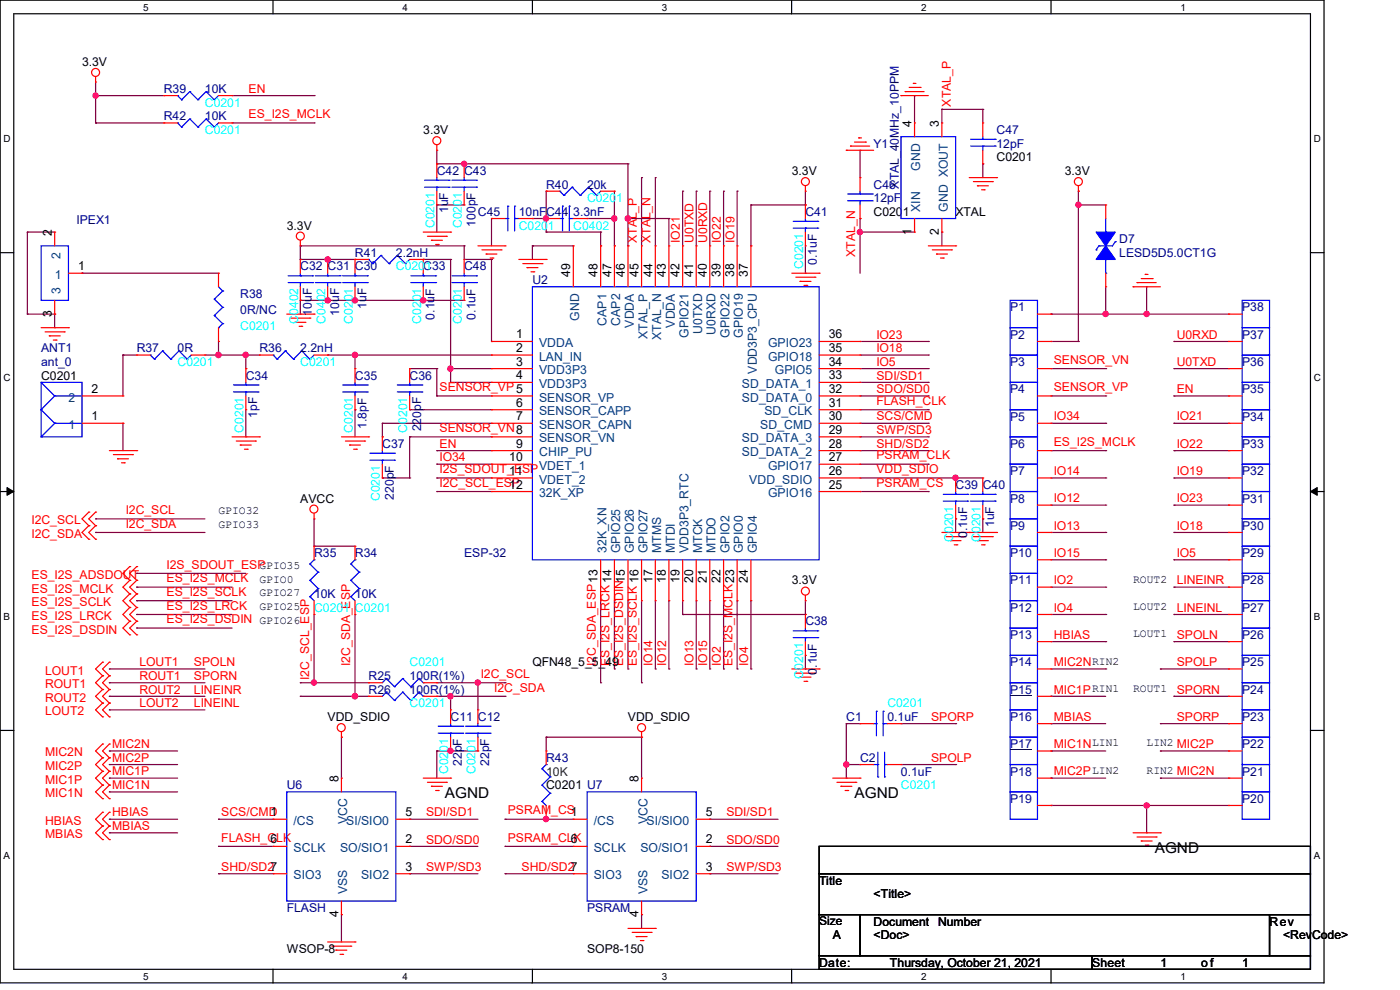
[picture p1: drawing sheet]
<svg xmlns="http://www.w3.org/2000/svg" width="297mm" height="210mm" viewBox="0 0 297 210" stroke-linecap="round" stroke-linejoin="round" font-family="sans-serif">
<defs><g id="words">
<g font-size="3.2">
<text x="94.4" y="169.4">AGND</text>
<text x="181.3" y="169.4">AGND</text>
<text x="245" y="180.9">AGND</text>
</g>
<g font-size="2.6">
<text x="17.4" y="13.9">3.3V</text>
<text x="89.8" y="28.4">3.3V</text>
<text x="193.4" y="27" transform="rotate(-90 193.4 27)">4</text>
<text x="199.2" y="27" transform="rotate(-90 199.2 27)">3</text>
<text x="211.4" y="34.2">C0201</text>
<text x="168" y="37.1">3.3V</text>
<text x="225.9" y="37.1">3.3V</text>
<text x="185.3" y="45.8">C0201</text>
<text x="202.7" y="45.8">XTAL</text>
<text x="11" y="50.1" transform="rotate(-90 11 50.1)">2</text>
<text x="60.8" y="48.7">3.3V</text>
<text x="193.4" y="49.8" transform="rotate(-90 193.4 49.8)">1</text>
<text x="199.2" y="49.8" transform="rotate(-90 199.2 49.8)">2</text>
<text x="16.6" y="57.3">1</text>
<text x="121" y="58.8" transform="rotate(-90 121 58.8)">49</text>
<text x="126.8" y="58.8" transform="rotate(-90 126.8 58.8)">48</text>
<text x="129.7" y="58.8" transform="rotate(-90 129.7 58.8)">47</text>
<text x="132.6" y="58.8" transform="rotate(-90 132.6 58.8)">46</text>
<text x="135.5" y="58.8" transform="rotate(-90 135.5 58.8)">45</text>
<text x="138.4" y="58.8" transform="rotate(-90 138.4 58.8)">44</text>
<text x="141.3" y="58.8" transform="rotate(-90 141.3 58.8)">43</text>
<text x="144.2" y="58.8" transform="rotate(-90 144.2 58.8)">42</text>
<text x="147.1" y="58.8" transform="rotate(-90 147.1 58.8)">41</text>
<text x="149.9" y="58.8" transform="rotate(-90 149.9 58.8)">40</text>
<text x="152.9" y="58.8" transform="rotate(-90 152.9 58.8)">39</text>
<text x="155.7" y="58.8" transform="rotate(-90 155.7 58.8)">38</text>
<text x="158.7" y="58.8" transform="rotate(-90 158.7 58.8)">37</text>
<text x="11" y="67.2" transform="rotate(-90 11 67.2)">3</text>
<text x="109.5" y="71.8">1</text>
<text x="175.8" y="71.8">36</text>
<text x="109.5" y="74.7">2</text>
<text x="109.5" y="77.6">3</text>
<text x="175.8" y="77.6">34</text>
<text x="175.8" y="74.7">35</text>
<text x="8.7" y="80.5">C0201</text>
<text x="19.4" y="83.4">2</text>
<text x="109.5" y="80.5">4</text>
<text x="175.8" y="83.4">32</text>
<text x="175.8" y="80.5">33</text>
<text x="19.4" y="89.2">1</text>
<text x="109.5" y="86.3">6</text>
<text x="109.5" y="89.2">7</text>
<text x="175.8" y="89.2">30</text>
<text x="175.8" y="86.3">31</text>
<text x="109.5" y="95">9</text>
<text x="175.8" y="95">28</text>
<text x="175.8" y="92">29</text>
<text x="108" y="97.8">10</text>
<text x="108" y="100.8">11</text>
<text x="175.8" y="100.8">26</text>
<text x="175.8" y="97.8">27</text>
<text x="63.7" y="106.6">AVCC</text>
<text x="108" y="103.6">12</text>
<text x="175.8" y="103.6">25</text>
<text x="138.4" y="123.7" transform="rotate(-90 138.4 123.7)">17</text>
<text x="141.3" y="123.7" transform="rotate(-90 141.3 123.7)">18</text>
<text x="144.2" y="123.7" transform="rotate(-90 144.2 123.7)">19</text>
<text x="147.1" y="123.7" transform="rotate(-90 147.1 123.7)">20</text>
<text x="149.9" y="123.7" transform="rotate(-90 149.9 123.7)">21</text>
<text x="152.9" y="123.7" transform="rotate(-90 152.9 123.7)">22</text>
<text x="158.7" y="123.7" transform="rotate(-90 158.7 123.7)">24</text>
<text x="168" y="124">3.3V</text>
<text x="112.9" y="141.4">QFN48_5_5_49</text>
<text x="69.5" y="152.9">VDD_SDIO</text>
<text x="133.2" y="152.9">VDD_SDIO</text>
<text x="71.8" y="165.9" transform="rotate(-90 71.8 165.9)">8</text>
<text x="115.9" y="167.4">C0201 U7</text>
<text x="135.5" y="165.9" transform="rotate(-90 135.5 165.9)">8</text>
<text x="57.4" y="173.1">1</text>
<text x="86" y="173.1">5</text>
<text x="149.7" y="173.1">5</text>
<text x="57.4" y="178.9">6</text>
<text x="86" y="178.9">2</text>
<text x="121.1" y="178.9">6</text>
<text x="149.7" y="178.9">2</text>
<text x="86" y="184.7">3</text>
<text x="149.7" y="184.7">3</text>
<text x="173.8" y="187.7">Title</text>
<text x="185.3" y="190.6">&lt;Title&gt;</text>
<text x="71.8" y="194.6" transform="rotate(-90 71.8 194.6)">4</text>
<text x="135.5" y="194.6" transform="rotate(-90 135.5 194.6)">4</text>
<text x="185.3" y="196.3">Document</text>
<text x="199" y="196.3">Number</text>
<text x="269.3" y="196.3">Rev</text>
<text x="60.8" y="202.1">WSOP-8</text>
<text x="124.5" y="202.1">SOP8-150</text>
<text x="176.7" y="199.3">A</text>
<text x="185.3" y="199.3">&lt;Doc&gt;</text>
<text x="272.2" y="199.3">&lt;RevCode&gt;</text>
<text x="173.8" y="205.1">Date:</text>
<text x="188.8" y="205.1">Thursday, October 21, 2021</text>
<text x="231.7" y="205.1">Sheet</text>
<text x="246.2" y="205.1">1</text>
<text x="254.8" y="205.1">of</text>
<text x="263.5" y="205.1">1</text>
</g>
<g font-size="2.6" fill="#000080">
<text x="34.8" y="19.7">R39</text>
<text x="43.5" y="19.7">10K</text>
<text x="34.8" y="25.5">R42</text>
<text x="43.5" y="25.5">10K</text>
<text x="211.4" y="28.4">C47</text>
<text x="185.3" y="31.3">Y1</text>
<text x="211.4" y="31.3">12pF</text>
<text x="92.7" y="37.1">C42 C43</text>
<text x="115.9" y="40">R40</text>
<text x="124.5" y="40">20k</text>
<text x="185.3" y="40">C46</text>
<text x="190.7" y="40" transform="rotate(-90 190.7 40)">XTAL_40MHz_10PPM</text>
<text x="16.3" y="47.5">IPEX1</text>
<text x="95.1" y="45.2" transform="rotate(-90 95.1 45.2)">1uF</text>
<text x="101.4" y="45.8">C45</text>
<text x="110.1" y="45.8">10nFC44</text>
<text x="121.6" y="45.8">3.3nF</text>
<text x="170.9" y="45.8">C41</text>
<text x="185.3" y="42.9">12pF</text>
<text x="100.9" y="48.1" transform="rotate(-90 100.9 48.1)">100pF</text>
<text x="237.4" y="51.6">D7</text>
<text x="63.7" y="57.4">C32 C31 C30</text>
<text x="75.3" y="54.5">R41</text>
<text x="84" y="54.5">2.2nH</text>
<text x="89.8" y="57.4">C33</text>
<text x="98.5" y="57.4">C48</text>
<text x="173.3" y="56.2" transform="rotate(-90 173.3 56.2)">0.1uF</text>
<text x="237.4" y="54.5">LESD5D5.0CT1G</text>
<text x="51" y="63.2">R38</text>
<text x="77.7" y="65.5" transform="rotate(-90 77.7 65.5)">1uF</text>
<text x="112.9" y="60.3">U2</text>
<text x="51" y="66.6">0R/NC</text>
<text x="66.1" y="66.9" transform="rotate(-90 66.1 66.9)">10uF</text>
<text x="71.9" y="66.9" transform="rotate(-90 71.9 66.9)">10uF</text>
<text x="92.2" y="67.8" transform="rotate(-90 92.2 67.8)">0.1uF</text>
<text x="100.9" y="67.8" transform="rotate(-90 100.9 67.8)">0.1uF</text>
<text x="214.3" y="71.8">P2</text>
<text x="214.3" y="66">P1</text>
<text x="263.5" y="71.8">P37</text>
<text x="263.5" y="66">P38</text>
<text x="8.7" y="74.8">ANT1</text>
<text x="8.7" y="77.6">ant_0</text>
<text x="29" y="74.8">R37</text>
<text x="37.7" y="74.8">0R</text>
<text x="55" y="74.8">R36</text>
<text x="63.7" y="74.8">2.2nH</text>
<text x="214.3" y="77.6">P3</text>
<text x="263.5" y="77.6">P36</text>
<text x="52.2" y="80.5">C34</text>
<text x="75.3" y="80.5">C35</text>
<text x="86.9" y="80.5">C36</text>
<text x="214.3" y="83.4">P4</text>
<text x="263.5" y="83.4">P35</text>
<text x="54.6" y="88.6" transform="rotate(-90 54.6 88.6)">1pF</text>
<text x="214.3" y="89.2">P5</text>
<text x="263.5" y="89.2">P34</text>
<text x="77.7" y="90.9" transform="rotate(-90 77.7 90.9)">1.8pF</text>
<text x="81.1" y="95">C37</text>
<text x="89.3" y="91.5" transform="rotate(-90 89.3 91.5)">220pF</text>
<text x="214.3" y="95">P6</text>
<text x="263.5" y="95">P33</text>
<text x="214.3" y="100.8">P7</text>
<text x="263.5" y="100.8">P32</text>
<text x="83.5" y="106" transform="rotate(-90 83.5 106)">220pF</text>
<text x="202.7" y="103.7">C39 C40</text>
<text x="214.3" y="106.6">P8</text>
<text x="263.5" y="106.6">P31</text>
<text x="210.9" y="111.8" transform="rotate(-90 210.9 111.8)">1uF</text>
<text x="214.3" y="112.4">P9</text>
<text x="263.5" y="112.4">P30</text>
<text x="66.6" y="118.2">R35</text>
<text x="75.3" y="118.2">R34</text>
<text x="98.5" y="118.2">ESP-32</text>
<text x="205.1" y="114.1" transform="rotate(-90 205.1 114.1)">0.1uF</text>
<text x="214.3" y="118.2">P10</text>
<text x="263.5" y="118.2">P29</text>
<text x="214.3" y="124">P11</text>
<text x="263.5" y="124">P28</text>
<text x="66.6" y="126.9">10K</text>
<text x="75.3" y="126.9">10K</text>
<text x="214.3" y="129.8">P12</text>
<text x="263.5" y="129.8">P27</text>
<text x="170.9" y="132.7">C38</text>
<text x="214.3" y="135.6">P13</text>
<text x="263.5" y="135.6">P26</text>
<text x="173.3" y="143.1" transform="rotate(-90 173.3 143.1)">0.1uF</text>
<text x="214.3" y="141.4">P14</text>
<text x="263.5" y="141.4">P25</text>
<text x="78.2" y="144.2">R25</text>
<text x="78.2" y="147.2">R26</text>
<text x="86.9" y="144.2">100R(1%)</text>
<text x="86.9" y="147.2">100R(1%)</text>
<text x="214.3" y="147.2">P15</text>
<text x="263.5" y="147.2">P24</text>
<text x="95.6" y="152.9">C11 C12</text>
<text x="179.5" y="152.9">C1</text>
<text x="188.3" y="152.9">0.1uF</text>
<text x="214.3" y="152.9">P16</text>
<text x="263.5" y="152.9">P23</text>
<text x="115.9" y="161.6">R43</text>
<text x="182.5" y="161.6">C2</text>
<text x="214.3" y="158.7">P17</text>
<text x="263.5" y="158.7">P22</text>
<text x="60.8" y="167.4">U6</text>
<text x="98" y="162.5" transform="rotate(-90 98 162.5)">22pF</text>
<text x="103.8" y="162.5" transform="rotate(-90 103.8 162.5)">22pF</text>
<text x="191.1" y="164.5">0.1uF</text>
<text x="214.3" y="164.5">P18</text>
<text x="263.5" y="164.5">P21</text>
<text x="214.3" y="170.3">P19</text>
<text x="263.5" y="170.3">P20</text>
<text x="60.8" y="193.5">FLASH</text>
<text x="124.5" y="193.5">PSRAM</text>
</g>
<g font-size="2.6" fill="#0ff">
<text x="43.5" y="22.6">C0201</text>
<text x="43.5" y="28.4">C0201</text>
<text x="124.5" y="42.9">C0201</text>
<text x="92.2" y="48.4" transform="rotate(-90 92.2 48.4)">C0201</text>
<text x="98" y="48.4" transform="rotate(-90 98 48.4)">C0201</text>
<text x="110.1" y="48.7">C0201</text>
<text x="121.6" y="48.7">C0402</text>
<text x="84" y="57.4">C0201</text>
<text x="170.4" y="57.1" transform="rotate(-90 170.4 57.1)">C0201</text>
<text x="51" y="70.1">C0201</text>
<text x="63.2" y="68.7" transform="rotate(-90 63.2 68.7)">C0402</text>
<text x="69" y="68.7" transform="rotate(-90 69 68.7)">C0402</text>
<text x="74.8" y="68.7" transform="rotate(-90 74.8 68.7)">C0201</text>
<text x="89.3" y="68.7" transform="rotate(-90 89.3 68.7)">C0201</text>
<text x="98" y="68.7" transform="rotate(-90 98 68.7)">C0201</text>
<text x="37.7" y="77.6">C0201</text>
<text x="63.7" y="77.6">C0201</text>
<text x="51.6" y="91.8" transform="rotate(-90 51.6 91.8)">C0201</text>
<text x="74.8" y="91.8" transform="rotate(-90 74.8 91.8)">C0201</text>
<text x="86.4" y="91.8" transform="rotate(-90 86.4 91.8)">C0201</text>
<text x="80.6" y="106.3" transform="rotate(-90 80.6 106.3)">C0201</text>
<text x="202.2" y="115" transform="rotate(-90 202.2 115)">C0201</text>
<text x="208" y="115" transform="rotate(-90 208 115)">C0201</text>
<text x="66.6" y="129.8">C0201 C0201</text>
<text x="86.9" y="141.4">C0201</text>
<text x="170.4" y="143.9" transform="rotate(-90 170.4 143.9)">C0201</text>
<text x="86.9" y="150">C0201</text>
<text x="188.3" y="150">C0201</text>
<text x="95.1" y="164.2" transform="rotate(-90 95.1 164.2)">C0201</text>
<text x="100.9" y="164.2" transform="rotate(-90 100.9 164.2)">C0201</text>
<text x="191.1" y="167.4">C0201</text>
</g>
<g font-size="2.6" fill="#f00">
<text x="52.7" y="19.7">EN</text>
<text x="201.7" y="22.6" transform="rotate(-90 201.7 22.6)">XTAL_P</text>
<text x="52.7" y="25.1">ES_I2S_MCLK</text>
<text x="135.1" y="51.6" transform="rotate(-90 135.1 51.6)">XTAL_P</text>
<text x="138" y="51.6" transform="rotate(-90 138 51.6)">XTAL_N</text>
<text x="144.2" y="51.6" transform="rotate(-90 144.2 51.6)">IO21</text>
<text x="147.1" y="51.6" transform="rotate(-90 147.1 51.6)">U0TXD</text>
<text x="150" y="51.6" transform="rotate(-90 150 51.6)">U0RXD</text>
<text x="152.9" y="51.6" transform="rotate(-90 152.9 51.6)">IO22</text>
<text x="155.8" y="51.6" transform="rotate(-90 155.8 51.6)">IO19</text>
<text x="181.4" y="54.4" transform="rotate(-90 181.4 54.4)">XTAL_N</text>
<text x="185.9" y="71.8">IO23</text>
<text x="249.6" y="71.8">U0RXD</text>
<text x="185.9" y="74.7">IO18</text>
<text x="185.9" y="77.6">IO5</text>
<text x="223.6" y="77.2">SENSOR_VN</text>
<text x="249.6" y="77.6">U0TXD</text>
<text x="93.3" y="83">SENSOR_VP5</text>
<text x="185.9" y="80.5">SDI/SD1</text>
<text x="185.9" y="83.4">SDO/SD0</text>
<text x="223.6" y="83">SENSOR_VP</text>
<text x="249.6" y="83.4">EN</text>
<text x="185.9" y="85.9">FLASH_CLK</text>
<text x="185.9" y="89.2">SCS/CMD</text>
<text x="223.6" y="89.2">IO34</text>
<text x="249.6" y="89.2">IO21</text>
<text x="93.3" y="91.7">SENSOR_VN8</text>
<text x="93.3" y="95">EN</text>
<text x="185.9" y="92.1">SWP/SD3</text>
<text x="185.9" y="95">SHD/SD2</text>
<text x="223.6" y="94.6">ES_I2S_MCLK</text>
<text x="249.6" y="95">IO22</text>
<text x="93.3" y="97.9">IO34</text>
<text x="93.3" y="100.4">I2S_SDOUT_ESP</text>
<text x="185.9" y="97.5">PSRAM_CLK</text>
<text x="185.9" y="100.4">VDD_SDIO</text>
<text x="223.6" y="100.8">IO14</text>
<text x="249.6" y="100.8">IO19</text>
<text x="93.3" y="103.3">I2C_SCL_ESP</text>
<text x="185.9" y="103.3">PSRAM_CS</text>
<text x="223.6" y="106.6">IO12</text>
<text x="249.6" y="106.6">IO23</text>
<text x="6.7" y="111.2">I2C_SCL</text>
<text x="26.7" y="109.1">I2C_SCL</text>
<text x="26.7" y="111.9">I2C_SDA</text>
<text x="223.6" y="112.4">IO13</text>
<text x="249.6" y="112.4">IO18</text>
<text x="6.7" y="114.1">I2C_SDA</text>
<text x="223.6" y="118.2">IO15</text>
<text x="249.6" y="118.2">IO5</text>
<text x="6.7" y="125.7">ES_I2S_MCLK</text>
<text x="6.7" y="122.8">ES_I2S_ADSDOUT</text>
<text x="35.3" y="123.5">ES_I2S_MCLK</text>
<text x="35.3" y="120.6">I2S_SDOUT_ESP</text>
<text x="223.6" y="124">IO2</text>
<text x="249.6" y="124">LINEINR</text>
<text x="6.7" y="128.6">ES_I2S_SCLK</text>
<text x="6.7" y="131.5">ES_I2S_LRCK</text>
<text x="35.3" y="126.4">ES_I2S_SCLK</text>
<text x="35.3" y="129.3">ES_I2S_LRCK</text>
<text x="223.6" y="129.8">IO4</text>
<text x="249.6" y="129.8">LINEINL</text>
<text x="6.7" y="134.4">ES_I2S_DSDIN</text>
<text x="35.3" y="132.2">ES_I2S_DSDIN GPIO26</text>
<text x="223.6" y="135.5">HBIAS</text>
<text x="249.6" y="135.5">SPOLN</text>
<text x="9.6" y="143.1">LOUT1</text>
<text x="29.6" y="141.3">LOUT1</text>
<text x="41.1" y="141.3">SPOLN</text>
<text x="74.3" y="141.3" transform="rotate(-90 74.3 141.3)">I2C_SDA_ESP</text>
<text x="102" y="143.8">I2C_SCL</text>
<text x="126.4" y="141.3" transform="rotate(-90 126.4 141.3)">I2C_SDA_ESP13</text>
<text x="129.3" y="141.3" transform="rotate(-90 129.3 141.3)">ES_I2S_LRCK 14</text>
<text x="132.2" y="141.3" transform="rotate(-90 132.2 141.3)">ES_I2S_DSDIN15</text>
<text x="135.1" y="141.3" transform="rotate(-90 135.1 141.3)">ES_I2S_SCLK 16</text>
<text x="138.4" y="141.3" transform="rotate(-90 138.4 141.3)">IO14</text>
<text x="141.3" y="141.3" transform="rotate(-90 141.3 141.3)">IO12</text>
<text x="147.1" y="141.3" transform="rotate(-90 147.1 141.3)">IO13</text>
<text x="150" y="141.3" transform="rotate(-90 150 141.3)">IO15</text>
<text x="152.9" y="141.3" transform="rotate(-90 152.9 141.3)">IO2</text>
<text x="155.4" y="141.3" transform="rotate(-90 155.4 141.3)">ES_I2S_MCLK23</text>
<text x="158.7" y="141.3" transform="rotate(-90 158.7 141.3)">IO4</text>
<text x="223.6" y="141.3">MIC2NRIN2</text>
<text x="249.6" y="141.3">SPOLP</text>
<text x="9.6" y="146">ROUT1</text>
<text x="9.6" y="148.9">ROUT2</text>
<text x="29.6" y="147.1">ROUT2</text>
<text x="29.6" y="150">LOUT2</text>
<text x="29.6" y="144.2">ROUT1</text>
<text x="41.1" y="147.1">LINEINR</text>
<text x="41.1" y="150">LINEINL</text>
<text x="41.1" y="144.2">SPORN</text>
<text x="65.6" y="144.2" transform="rotate(-90 65.6 144.2)">I2C_SCL_ESP</text>
<text x="104.9" y="146.7">I2C_SDA</text>
<text x="223.6" y="147.1">MIC1PRIN1</text>
<text x="249.6" y="147.1">SPORN</text>
<text x="9.6" y="151.8">LOUT2</text>
<text x="197.5" y="152.9">SPORP</text>
<text x="223.6" y="152.9">MBIAS</text>
<text x="249.6" y="152.9">SPORP</text>
<text x="9.6" y="160.4">MIC2N</text>
<text x="23.8" y="161.6">MIC2P</text>
<text x="23.8" y="158.7">MIC2N</text>
<text x="197.5" y="161.6">SPOLP</text>
<text x="223.6" y="158.7">MIC1NLIN1</text>
<text x="9.6" y="163.4">MIC2P</text>
<text x="9.6" y="166.2">MIC1P</text>
<text x="23.8" y="164.5">MIC1P</text>
<text x="23.8" y="167.4">MIC1N</text>
<text x="223.6" y="164.5">MIC2PLIN2</text>
<text x="9.6" y="169.1">MIC1N</text>
<text x="23.8" y="173.2">HBIAS</text>
<text x="46.9" y="173.2">SCS/CMD</text>
<text x="90.4" y="173.2">SDI/SD1</text>
<text x="107.7" y="172.8">PSRAM_CS1</text>
<text x="154.1" y="173.2">SDI/SD1</text>
<text x="9.6" y="177.8">MBIAS</text>
<text x="9.6" y="174.9">HBIAS</text>
<text x="23.8" y="176.1">MBIAS</text>
<text x="46.9" y="178.5">FLASH_CLK</text>
<text x="90.4" y="178.9">SDO/SD0</text>
<text x="107.7" y="178.5">PSRAM_CLK</text>
<text x="154.1" y="178.9">SDO/SD0</text>
<text x="46.9" y="184.7">SHD/SD27</text>
<text x="90.4" y="184.7">SWP/SD3</text>
<text x="110.7" y="184.7">SHD/SD27</text>
<text x="154.1" y="184.7">SWP/SD3</text>
</g>
<g font-size="2.6" fill="#004080">
<text x="195.2" y="36.2" transform="rotate(-90 195.2 36.2)">GND</text>
<text x="195.2" y="44.9" transform="rotate(-90 195.2 44.9)">XIN</text>
<text x="201" y="44.9" transform="rotate(-90 201 44.9)">GND XOUT</text>
<text x="11.6" y="59.1">1</text>
<text x="12.8" y="55" transform="rotate(-90 12.8 55)">2</text>
<text x="12.8" y="62.3" transform="rotate(-90 12.8 62.3)">3</text>
<text x="122.9" y="68" transform="rotate(-90 122.9 68)">GND</text>
<text x="128.7" y="69" transform="rotate(-90 128.7 69)">CAP1</text>
<text x="131.6" y="69" transform="rotate(-90 131.6 69)">CAP2</text>
<text x="134.5" y="69.5" transform="rotate(-90 134.5 69.5)">VDDA</text>
<text x="137.3" y="71.9" transform="rotate(-90 137.3 71.9)">XTAL_P</text>
<text x="143.1" y="69.5" transform="rotate(-90 143.1 69.5)">VDDA</text>
<text x="146" y="71.7" transform="rotate(-90 146 71.7)">GPIO21</text>
<text x="148.9" y="70.7" transform="rotate(-90 148.9 70.7)">U0TXD</text>
<text x="151.8" y="71" transform="rotate(-90 151.8 71)">U0RXD</text>
<text x="154.7" y="71.7" transform="rotate(-90 154.7 71.7)">GPIO22</text>
<text x="157.6" y="71.7" transform="rotate(-90 157.6 71.7)">GPIO19</text>
<text x="114.4" y="73.6">VDDA</text>
<text x="114.4" y="76.5">LAN_IN</text>
<text x="140.2" y="72.1" transform="rotate(-90 140.2 72.1)">XTAL_N</text>
<text x="162.9" y="76.5">GPIO18</text>
<text x="162.9" y="73.6">GPIO23</text>
<text x="114.4" y="79.4">VDD3P3</text>
<text x="114.4" y="82.3">VDD3P3</text>
<text x="157.4" y="82.3">SD_DATA_1</text>
<text x="160.5" y="79.3" transform="rotate(-90 160.5 79.3)">VDD3P3_CPU</text>
<text x="164.4" y="79.4">GPIO5</text>
<text x="14.5" y="85.2">2</text>
<text x="114.4" y="85.2">SENSOR_VP</text>
<text x="114.4" y="88.1">SENSOR_CAPP</text>
<text x="157.4" y="85.2">SD_DATA_0</text>
<text x="162.2" y="88.1">SD_CLK</text>
<text x="14.5" y="91">1</text>
<text x="114.4" y="91">SENSOR_CAPN</text>
<text x="114.4" y="93.9">SENSOR_VN</text>
<text x="157.4" y="93.9">SD_DATA_3</text>
<text x="161.3" y="91">SD_CMD</text>
<text x="114.4" y="96.8">CHIP_PU</text>
<text x="114.4" y="99.7">VDET_1</text>
<text x="157.4" y="96.8">SD_DATA_2</text>
<text x="162.9" y="99.7">GPIO17</text>
<text x="114.4" y="102.6">VDET_2</text>
<text x="114.4" y="105.5">32K_XP</text>
<text x="159" y="102.6">VDD_SDIO</text>
<text x="162.9" y="105.5">GPIO16</text>
<text x="128.7" y="117.3" transform="rotate(-90 128.7 117.3)">32K_XN</text>
<text x="131.6" y="117.3" transform="rotate(-90 131.6 117.3)">GPIO25</text>
<text x="134.5" y="117.3" transform="rotate(-90 134.5 117.3)">GPIO26</text>
<text x="137.3" y="117.3" transform="rotate(-90 137.3 117.3)">GPIO27</text>
<text x="140.2" y="117.3" transform="rotate(-90 140.2 117.3)">MTMS</text>
<text x="143.1" y="117.3" transform="rotate(-90 143.1 117.3)">MTDI</text>
<text x="146" y="117.3" transform="rotate(-90 146 117.3)">VDD3P3_RTC</text>
<text x="148.9" y="117.3" transform="rotate(-90 148.9 117.3)">MTCK</text>
<text x="151.8" y="117.3" transform="rotate(-90 151.8 117.3)">MTDO</text>
<text x="154.7" y="117.3" transform="rotate(-90 154.7 117.3)">GPIO2</text>
<text x="157.6" y="117.3" transform="rotate(-90 157.6 117.3)">GPIO0</text>
<text x="160.5" y="117.3" transform="rotate(-90 160.5 117.3)">GPIO4</text>
<text x="62.3" y="175">/CS</text>
<text x="73.4" y="175">SI/SIO0</text>
<text x="73.7" y="174.9" transform="rotate(-90 73.7 174.9)">VCC</text>
<text x="126" y="175">/CS</text>
<text x="137.2" y="175">SI/SIO0</text>
<text x="137.3" y="174.9" transform="rotate(-90 137.3 174.9)">VCC</text>
<text x="62.3" y="180.7">SCLK</text>
<text x="72.1" y="180.7">SO/SIO1</text>
<text x="126" y="180.7">SCLK</text>
<text x="135.8" y="180.7">SO/SIO1</text>
<text x="62.3" y="186.5">SIO3</text>
<text x="73.7" y="189.7" transform="rotate(-90 73.7 189.7)">VSS</text>
<text x="76.6" y="186.5">SIO2</text>
<text x="126" y="186.5">SIO3</text>
<text x="137.3" y="189.7" transform="rotate(-90 137.3 189.7)">VSS</text>
<text x="140.3" y="186.5">SIO2</text>
</g>
<text font-size="2.6" fill="#008000" x="115.9" y="164.5">10K</text>
<text font-size="2.5" x="173.8" y="196.3">Size</text>
<g font-size="2.4">
<text x="46.4" y="109.1">GPIO32</text>
<text x="46.4" y="112">GPIO33</text>
<text x="55" y="123.6">GPIO0</text>
<text x="55" y="120.7">GPIO35</text>
<text x="240.4" y="123.6">ROUT2</text>
<text x="55" y="129.4">GPIO25</text>
<text x="55" y="126.5">GPIO27</text>
<text x="240.4" y="129.4">LOUT2</text>
<text x="240.4" y="135.2">LOUT1</text>
<text x="240.4" y="146.8">ROUT1</text>
<text x="243.2" y="158.3">LIN2 MIC2P</text>
<text x="243.2" y="164.1">RIN2 MIC2N</text>
</g>
<g font-size="2.1">
<text x="30.4" y="2.2">5</text>
<text x="85.4" y="2.2">4</text>
<text x="140.4" y="2.2">3</text>
<text x="195.4" y="2.2">2</text>
<text x="250.5" y="2.2">1</text>
<text x=".8" y="30.1">D</text>
<text x="278.7" y="30.1">D</text>
<text x=".8" y="80.8">C</text>
<text x="278.7" y="80.8">C</text>
<text x=".8" y="131.5">B</text>
<text x="278.7" y="131.5">B</text>
<text x=".8" y="182.2">A</text>
<text x="278.7" y="182.2">A</text>
<text x="30.4" y="207.8">5</text>
<text x="85.4" y="207.8">4</text>
<text x="140.4" y="207.8">3</text>
<text x="195.4" y="207.8">2</text>
<text x="250.5" y="207.8">1</text>
</g>
</g></defs>
<path d="M0 0h280.9v208.5h-280.9zM2.9 2.9h275.1v202.7h-275.1z" fill="none" stroke="#000" stroke-width=".25"/>
<g fill="#fff">
<path d="M30.4 .3h1.1v2.4h-1.1z"/>
<path d="M30.4 205.9h1.1v2.3h-1.1z"/>
</g>
<path d="M57.9 0v2.9M57.9 205.6v2.9" fill="none" stroke="#000" stroke-width=".25"/>
<g fill="#fff">
<path d="M85.4 .3h1.1v2.4h-1.1z"/>
<path d="M85.4 205.9h1.1v2.3h-1.1z"/>
</g>
<path d="M112.9 0v2.9M112.9 205.6v2.9" fill="none" stroke="#000" stroke-width=".25"/>
<g fill="#fff">
<path d="M140.4 .3h1.2v2.4h-1.2z"/>
<path d="M140.4 205.9h1.2v2.3h-1.2z"/>
</g>
<path d="M167.9 0v2.9M167.9 205.6v2.9" fill="none" stroke="#000" stroke-width=".25"/>
<g fill="#fff">
<path d="M195.4 .3h1.2v2.4h-1.2z"/>
<path d="M195.4 205.9h1.2v2.3h-1.2z"/>
</g>
<path d="M223 0v2.9M223 205.6v2.9" fill="none" stroke="#000" stroke-width=".25"/>
<g fill="#fff">
<path d="M250.4 .3h1.2v2.4h-1.2z"/>
<path d="M250.4 205.9h1.2v2.3h-1.2z"/>
<path d="M.8 28.2h1.4v2.4h-1.4z"/>
<path d="M278.7 28.2h1.5v2.4h-1.5z"/>
<path d="M.8 78.9h1.4v2.3h-1.4z"/>
<path d="M278.7 78.9h1.5v2.3h-1.5z"/>
</g>
<path d="M0 53.6h2.9M278 53.6h2.9" fill="none" stroke="#000" stroke-width=".25"/>
<g fill="#fff">
<path d="M.8 129.6h1.3v2.3h-1.3z"/>
<path d="M278.7 129.6h1.4v2.3h-1.4z"/>
</g>
<path d="M0 104.3h2.9M278 104.3h2.9" fill="none" stroke="#000" stroke-width=".25"/>
<path d="M1.5 103.4l1.4 .9-1.4 .8zM278 104.3l1.4-.9v1.7z" fill="#000" stroke="#000" stroke-width=".21"/>
<g fill="#fff">
<path d="M.8 180.3h1.3v2.3h-1.3z"/>
<path d="M278.7 180.3h1.4v2.3h-1.4z"/>
</g>
<path d="M0 154.9h2.9M278 154.9h2.9M173.8 179.5h104.2v5.8h-104.2zM173.8 185.3h104.2v8.7h-104.2zM173.8 194h8.7v8.7h-8.7zM182.5 194h86.8v8.7h-86.8zM269.3 194h8.7v8.7h-8.7zM173.8 202.7h57.9v2.9h-57.9zM231.7 202.7h46.3v2.9h-46.3z" fill="none" stroke="#000" stroke-width=".25"/>
<g fill="none" stroke="#800040" stroke-width=".25">
<path d="M20.3 17.4v8.7M20.3 26.1h.1M20.3 20.3h.1M20.3 26.1h14.5M20.3 20.3h14.5M49.2 26.1h17.4M49.2 20.3h17.4M66.6 26.1h.1M66.6 20.3h.1M92.7 34.8h.1M92.7 31.9v2.9M92.7 34.8h40.5"/>
<path d="M98.5 34.8h.1M133.2 34.8h.1M133.2 34.8v17.4M136.1 37.7h.1M136.1 37.7v14.5M139 37.7h.1M139 37.7v14.5M182.5 31.9h.1M182.5 31.9v5.8M194 20.3h.1M194 20.3v5.8M199.8 23.2h.1"/>
<path d="M199.8 23.2h8.7M199.8 23.2v2.9M208.5 23.2h.1M208.5 34.8h.1M208.5 23.2v2.9M208.5 34.8v2.9M5.8 49.2h.1M5.8 49.2h5.8M5.8 49.2v17.4M17.4 58h.1M17.4 58h29M63.7 55h.1"/>
<path d="M63.7 52.2h.1M63.7 55h11.6M63.7 52.2v2.8M63.7 52.2h34.8M69.5 55h.1M89.8 55h.1M89.8 55h5.8M92.7 43.5h.1M92.7 43.5v5.7M92.7 43.5h5.8M95.6 55h.1M95.6 55v26.1"/>
<path d="M98.5 52.2h.1M98.5 52.2v2.8h5.8M104.3 46.4h.1M104.3 55h.1M104.3 46.4v5.8M104.3 55v17.4M112.9 52.2h.1M112.9 46.4h.1M112.9 46.4h3M112.9 52.2h8.7M112.9 52.2v2.8M115.9 40.6h.1"/>
<path d="M115.9 49.2h.1M115.9 40.6v8.6M115.9 49.2h11.5M124.5 46.4h5.8M127.4 49.2h.1M127.4 52.2h.1M127.4 49.2v3M130.3 46.4h.1M130.3 52.2h.1M130.3 40.6v11.6M133.2 46.4h.1M133.2 52.2h.1"/>
<path d="M133.2 46.4h8.7M141.9 46.4h.1M141.9 46.4v5.8M144.8 40.6h.1M144.8 40.6v11.6M147.7 40.6h.1M147.7 40.6v11.6M150.6 40.6h.1M150.6 40.6v11.6M153.5 40.6h.1M153.5 40.6v11.6M156.4 40.6h.1"/>
<path d="M156.4 40.6v11.6M159.3 43.5h.1M159.3 52.2h.1M159.3 43.5v8.7M159.3 43.5h11.6M170.9 58h.1M170.9 43.5h.1M170.9 40.6v2.9M170.9 52.2v5.8M182.5 46.4h.1M182.5 49.2h.1M182.5 49.2h11.5"/>
<path d="M182.5 46.4v11.6M199.8 49.2h.1M199.8 49.2v3M228.8 43.5h.1M228.8 40.6h.1M228.8 43.5h5.8M228.8 40.6v31.8M5.8 66.6h.1M5.8 66.6h5.8M11.6 66.6h.1M11.6 69.5h.1M11.6 66.6v2.9"/>
<path d="M26.1 75.3h.1M26.1 75.3h2.9M26.1 75.3v8.7M43.5 75.3h11.5M46.4 75.3h.1M46.4 72.4v2.9M52.2 78.2h.1M52.2 75.3h.1M52.2 75.3v2.9M63.7 63.7h.1M63.7 66.6h.1M63.7 63.7h34.8"/>
<path d="M63.7 63.7v2.9M69.5 75.3h.1M69.5 63.7h.1M69.5 75.3h34.8M75.3 75.3h.1M75.3 63.7h.1M75.3 75.3v2.9M86.9 78.2h.1M86.9 78.2h5.8M89.8 63.7h.1M92.7 78.2h.1M92.7 78.2v5.8"/>
<path d="M95.6 78.2h.1M95.6 78.2h8.7M104.3 72.4h.1M182.5 78.2h14.4M182.5 75.3h14.4M182.5 72.4h14.4M196.9 72.4h.1M196.9 75.3h.1M196.9 78.2h.1M223 66.6h.1M223 78.2h11.6M223 72.4h5.8"/>
<path d="M223 66.6h37.6M228.8 72.4h.1M234.6 78.2h.1M234.6 66.6h.1M234.6 60.8v5.8M243.2 66.6h.1M243.2 60.8h.1M243.2 60.8v5.8M249 78.2h.1M249 72.4h.1M249 78.2h11.6M249 72.4h11.6"/>
<path d="M26.1 89.8h.1M26.1 89.8v5.8M52.2 92.7h.1M52.2 86.9v5.8M75.3 86.9h.1M75.3 86.9v5.8M81.1 89.8h.1M81.1 92.7h.1M81.1 89.8h23.2M81.1 89.8v2.9M86.9 86.9h.1M86.9 92.7h.1"/>
<path d="M86.9 86.9h17.4M86.9 92.7h17.4M86.9 92.7v8.7M92.7 84h.1M92.7 95.6h.1M92.7 98.5h.1M92.7 84h11.6M92.7 95.6h11.6M92.7 98.5h11.6M95.6 81.1h.1M95.6 81.1h8.7M182.5 81.1h14.4"/>
<path d="M182.5 86.9h14.4M182.5 84h14.4M182.5 89.8h14.4M182.5 92.7h14.4M182.5 95.6h14.4M182.5 98.5h14.4M196.9 81.1h.1M196.9 84h.1M196.9 86.9h.1M196.9 89.8h.1M196.9 92.7h.1M196.9 95.6h.1"/>
<path d="M196.9 98.5h.1M223 84h11.6M223 89.8h11.6M223 95.6h11.6M234.6 84h.1M234.6 89.8h.1M234.6 95.6h.1M249 95.6h.1M249 89.8h.1M249 84h.1M249 84h11.6M249 89.8h11.6"/>
<path d="M249 95.6h11.6M20.3 110.1h.1M20.3 112.9h.1M20.3 110.1h23.2M20.3 112.9h23.2M66.6 115.9h.1M66.6 110.1v5.8M66.6 115.9h8.7M81.1 101.4h.1M81.1 101.4h5.8M86.9 101.4h.1M92.7 101.4h.1"/>
<path d="M92.7 104.3h.1M92.7 101.4h11.6M92.7 104.3h11.6M182.5 101.4h26M182.5 104.3h14.4M196.9 104.3h.1M202.7 101.4h.1M202.7 110.1h.1M202.7 110.1v2.8M208.5 110.1h.1M208.5 110.1v2.8M223 101.4h11.6"/>
<path d="M223 112.9h11.6M223 107.1h11.6M223 118.7h11.6M234.6 101.4h.1M234.6 107.1h.1M234.6 112.9h.1M234.6 118.7h.1M249 118.7h.1M249 112.9h.1M249 107.1h.1M249 101.4h.1M249 101.4h11.6"/>
<path d="M249 112.9h11.6M249 107.1h11.6M249 118.7h11.6M29 124.5h.1M29 127.4h.1M29 130.3h.1M29 133.2h.1M29 121.6h.1M29 124.5h20.2M29 127.4h20.2M29 130.3h20.2M29 133.2h20.2"/>
<path d="M29 121.6h23.2M66.6 130.3v14.5M75.3 130.3v17.4M127.4 127.4v17.4M130.3 127.4v14.5M133.2 127.4v14.5M136.1 127.4v17.4M139 127.4v14.5M141.9 127.4v14.5M144.8 130.3h.1M144.8 130.3h26.1M144.8 127.4v2.9"/>
<path d="M147.7 127.4v14.5M150.6 127.4v14.5M153.5 127.4v14.5M156.4 127.4v14.5M159.3 127.4v14.5M170.9 130.3h.1M170.9 127.4v2.9M170.9 139v2.9M223 124.5h11.6M223 130.3h11.6M223 136.1h11.6M234.6 124.5h.1"/>
<path d="M234.6 130.3h.1M234.6 136.1h.1M249 136.1h.1M249 130.3h.1M249 124.5h.1M249 124.5h11.6M249 130.3h11.6M249 136.1h11.6M23.2 147.7h.1M23.2 141.9h.1M23.2 150.6h.1M23.2 144.8h.1"/>
<path d="M23.2 159.3h.1M23.2 159.3h14.5M23.2 147.7h20.3M23.2 141.9h20.3M23.2 150.6h20.3M23.2 144.8h20.3M63.7 147.7h.1M63.7 144.8h.1M63.7 147.7h14.5M63.7 144.8h14.5M66.6 144.8h.1M72.4 156.4h.1"/>
<path d="M72.4 156.4v8.7M75.3 147.7h.1M92.7 159.3h.1M92.7 159.3v5.8M92.7 159.3h8.7M92.7 147.7h14.4M92.7 144.8h14.4M95.6 147.7h.1M95.6 159.3h.1M95.6 147.7v2.9M101.4 144.8h.1M101.4 144.8v5.8"/>
<path d="M107.1 144.8h.1M107.1 147.7h.1M115.9 156.4h.1M115.9 156.4v2.9M115.9 156.4h20.2M127.4 144.8h.1M130.3 141.9h.1M133.2 141.9h.1M136.1 144.8h.1M136.1 156.4h.1M136.1 156.4v8.7M139 141.9h.1"/>
<path d="M141.9 141.9h.1M147.7 141.9h.1M150.6 141.9h.1M153.5 141.9h.1M156.4 141.9h.1M159.3 141.9h.1M170.9 141.9h.1M179.5 153.5h.1M179.5 153.5h3M179.5 153.5v11.6M191.1 153.5h11.6M202.7 153.5h.1"/>
<path d="M223 159.3h.1M223 153.5h.1M223 147.7h.1M223 159.3h11.6M223 153.5h11.6M223 147.7h11.6M223 141.9h11.6M234.6 141.9h.1M246.2 153.5h.1M246.2 141.9h.1M246.2 159.3h.1M246.2 159.3h14.4"/>
<path d="M246.2 153.5h14.4M246.2 141.9h14.4M249 147.7h.1M249 147.7h11.6M23.2 162.2h.1M23.2 165.1h.1M23.2 168h.1M23.2 176.7h.1M23.2 173.8h.1M23.2 173.8h14.5M23.2 162.2h14.5M23.2 165.1h14.5"/>
<path d="M23.2 168h14.5M23.2 176.7h14.5M46.4 173.8h.1M46.4 179.5h.1M46.4 173.8h11.6M46.4 179.5h11.6M86.9 173.8h.1M86.9 179.5h.1M86.9 173.8h14.5M86.9 179.5h14.5M107.1 179.5h.1M107.1 173.8h.1"/>
<path d="M107.1 173.8h14.5M107.1 179.5h14.5M115.9 173.8h.1M150.6 173.8h.1M150.6 179.5h.1M150.6 173.8h14.5M150.6 179.5h14.5M179.5 162.2h.1M179.5 165.1h.1M179.5 162.2h3M191.1 162.2h11.6M202.7 162.2h.1"/>
<path d="M223 170.9h.1M223 165.1h.1M223 170.9h37.6M223 165.1h11.6M243.2 176.7h.1M243.2 170.9h.1M243.2 170.9v5.8M246.2 165.1h.1M246.2 165.1h14.4M46.4 185.3h.1M46.4 185.3h11.6M72.4 194h.1"/>
<path d="M72.4 194v5.8M86.9 185.3h.1M86.9 185.3h14.5M107.1 185.3h.1M107.1 185.3h14.5M136.1 194h.1M136.1 194v2.9M150.6 185.3h.1M150.6 185.3h14.5"/>
</g>
<g fill="#f0f" stroke="#f0f" stroke-width=".25">
<circle cx="69.5" cy="55" r=".55"/>
<circle cx="95.5" cy="78.2" r=".55"/>
<circle cx="75.3" cy="75.3" r=".57"/>
<circle cx="46.3" cy="75.3" r=".57"/>
<circle cx="52.1" cy="75.3" r=".56"/>
<circle cx="75.3" cy="63.7" r=".56"/>
<circle cx="69.5" cy="63.7" r=".55"/>
<circle cx="202.7" cy="101.3" r=".55"/>
<circle cx="133.2" cy="46.3" r=".57"/>
<circle cx="98.5" cy="34.8" r=".55"/>
<circle cx="130.3" cy="46.3" r=".56"/>
<circle cx="115.8" cy="46.3" r=".56"/>
<circle cx="182.4" cy="49.2" r=".55"/>
<circle cx="115.8" cy="173.7" r=".55"/>
<circle cx="243.2" cy="66.6" r=".55"/>
<circle cx="228.8" cy="43.4" r=".55"/>
<circle cx="234.6" cy="66.6" r=".56"/>
<circle cx="20.3" cy="20.3" r=".55"/>
<circle cx="243.2" cy="170.9" r=".55"/>
<circle cx="66.6" cy="144.8" r=".55"/>
<circle cx="95.5" cy="159.3" r=".55"/>
<circle cx="101.3" cy="144.8" r=".55"/>
<circle cx="95.5" cy="147.7" r=".56"/>
<circle cx="75.3" cy="147.7" r=".57"/>
<circle cx="179.5" cy="162.2" r=".56"/>
<circle cx="89.8" cy="63.7" r=".56"/>
</g>
<g fill="none" stroke="#f00" stroke-width=".25">
<path d="M20.3 17.4h.1M20.3 16.3v1.1M192 19.4h.1M192 19.4h4M192.9 18.5h2.3M193.8 17.7h.1M193.8 17.7h.5M195.2 18.5h.1M34.8 20.3h.1M34.8 26.1h.1M34.8 20.3h2.9M34.8 26.1h2.9"/>
<path d="M46.4 20.3h2.8M46.4 26.1h2.8M49.2 20.3h.1M49.2 26.1h.1M92.7 31.9h.1M92.7 34.8h.1M92.7 30.7v1.2M92.7 34.8v2.9M98.5 34.8h.1M98.5 34.8v2.9M170.9 39.4v1.2M179.5 31.9h.1"/>
<path d="M179.5 31.9h5.8M180.4 31h.1M180.4 31h4.1M181.3 30.1h2.3M182.2 29.3h.1M182.2 29.3h.6M182.5 37.7h.1M182.5 37.7v2.9M183.6 30.1h.1M191.1 20.3h.1M191.1 20.3h5.8M194 26.1h.1"/>
<path d="M194 26.1v2.9M199.8 26.1h.1M199.8 26.1v2.9M205.6 37.7h5.8M206.5 38.5h4M207.3 39.4h.1M207.3 39.4h2.4M208.5 26.1h.1M208.5 34.8h.1M208.5 26.1v2.9M208.5 31.9v2.9M210.5 38.5h.1"/>
<path d="M211.4 37.7h.1M228.8 39.4v1.2M11.6 49.2h.1M11.6 49.2v3M14.5 58h2.9M17.4 58h.1M46.4 58h.1M46.4 58v2.8M63.7 52.2h.1M63.7 55h.1M63.7 51v1.2M63.7 55v3"/>
<path d="M69.5 55h.1M69.5 55v3M75.3 55h.1M75.3 55h2.9M75.3 55v3M86.9 55h2.9M89.8 55h.1M89.8 49.2h5.8M89.8 55v3M90.7 50.1h4M91.5 51h.1M91.5 51h2.4"/>
<path d="M92.4 51.9h.6M92.7 43.5h.1M92.7 40.6v2.9M93 51.9h.1M94.7 50.1h.1M95.6 49.2h.1M98.5 55h.1M98.5 43.5h.1M98.5 40.6v2.9M98.5 55v3M101.4 52.2h5.7M102.2 53h4.1"/>
<path d="M103.1 53.9h.1M103.1 53.9h2.3M104 54.7h.6M104.3 46.4h.1M104.3 46.4h2.8M104.6 54.7h.1M106.3 53h.1M107.1 52.2h.1M110.1 55h5.8M110.1 46.4h2.8M110.9 55.9h4.1M111.8 56.8h.1"/>
<path d="M111.8 56.8h2.3M112.6 57.7h.6M112.9 46.4h.1M113.2 57.7h.1M115 55.9h.1M115.9 55h.1M115.9 40.6h.1M115.9 46.4h.1M115.9 40.6h2.8M115.9 46.4h2.8M121.6 52.2h.1M121.6 52.2v8.6"/>
<path d="M121.6 46.4h2.9M124.5 46.4h.1M127.4 52.2h.1M127.4 40.6h2.9M127.4 52.2v8.6M130.3 40.6h.1M130.3 52.2h.1M130.3 52.2v8.6M133.2 52.2h.1M133.2 52.2v8.6M136.1 52.2h.1M136.1 52.2v8.6"/>
<path d="M139 52.2h.1M139 52.2v8.6M141.9 52.2h.1M141.9 52.2v8.6M144.8 52.2h.1M144.8 52.2v8.6M147.7 52.2h.1M147.7 52.2v8.6M150.6 52.2h.1M150.6 52.2v8.6M153.5 52.2h.1M153.5 52.2v8.6"/>
<path d="M156.4 52.2h.1M156.4 52.2v8.6M159.3 52.2h.1M159.3 52.2v8.6M168 58h5.8M168.8 58.8h4.1M169.7 59.7h.1M169.7 59.7h2.3M170.9 40.6h.1M170.9 43.5h.1M170.9 52.2h.1M170.9 43.5v2.9"/>
<path d="M170.9 49.2v3M172.9 58.8h.1M173.8 58h.1M182.5 46.4h.1M182.5 43.5v2.9M194 49.2h.1M194 46.4v2.8M196.9 52.2h5.8M197.8 53h4M198.7 53.9h.1M198.7 53.9h2.3M199.5 54.7h.6"/>
<path d="M199.8 49.2h.1M199.8 46.4v2.8M200.1 54.7h.1M201.8 53h.1M202.7 52.2h.1M208.2 40.3h.6M208.8 40.3h.1M228.8 40.6h.1M234.6 43.5h.1M234.6 43.5v2.9M234.6 58v2.8M241.2 59.9h.1"/>
<path d="M241.2 59.9h4.1M242.1 59.1h2.3M243 58.2h.1M243 58.2h.5M244.4 59.1h.1M8.7 69.5h5.8M9.6 70.4h4M10.5 71.2h.1M10.5 71.2h2.3M11.3 72.1h.6M11.6 66.6h.1M11.6 63.7v2.9"/>
<path d="M11.9 72.1h.1M13.6 70.4h.1M14.5 69.5h.1M29 75.3h.1M29 75.3h2.9M40.6 75.3h2.9M43.5 75.3h.1M46.4 72.4h.1M46.4 69.5v2.9M52.2 78.2h.1M52.2 78.2v2.9M55 75.3h.1"/>
<path d="M55 75.3h3M60.8 66.6h5.8M61.7 67.5h4M62.6 68.4h.1M62.6 68.4h2.3M63.5 69.2h.5M63.7 63.7h.1M63.7 60.8v2.9M64 69.2h.1M65.7 67.5h.1M66.6 66.6h.1M66.6 75.3h2.9"/>
<path d="M69.5 75.3h.1M69.5 63.7h.1M69.5 60.8v2.9M75.3 63.7h.1M75.3 78.2h.1M75.3 60.8v2.9M75.3 78.2v2.9M86.9 78.2h.1M86.9 78.2v2.9M89.8 63.7h.1M89.8 60.8v2.9M98.5 63.7h.1"/>
<path d="M98.5 60.8v2.9M104.3 72.4h.1M104.3 75.3h.1M104.3 78.2h.1M104.3 78.2h8.6M104.3 75.3h8.6M104.3 72.4h8.6M170.6 60.5h.6M171.2 60.5h.1M173.8 78.2h8.7M173.8 75.3h8.7M173.8 72.4h8.7"/>
<path d="M182.5 78.2h.1M182.5 75.3h.1M182.5 72.4h.1M220.1 66.6h2.9M220.1 78.2h2.9M220.1 72.4h2.9M223 78.2h.1M223 72.4h.1M223 66.6h.1M234.6 60.8h.1M240.4 60.8h.1M240.4 60.8h5.8"/>
<path d="M260.6 72.4h.1M260.6 66.6h.1M260.6 78.2h.1M260.6 66.6h2.9M260.6 78.2h2.9M260.6 72.4h2.9M17.4 89.8h8.7M17.4 84h8.7M23.2 95.6h5.8M24 96.4h4.1M24.9 97.3h.1M24.9 97.3h2.4"/>
<path d="M25.8 98.2h.6M26.1 89.8h.1M26.1 84h.1M26.4 98.2h.1M28.1 96.4h.1M29 95.6h.1M49.2 92.7h5.8M50.1 93.6h4.1M51 94.4h.1M51 94.4h2.3M51.9 95.3h.6M52.2 86.9h.1"/>
<path d="M52.2 84v2.9M52.5 95.3h.1M54.2 93.6h.1M55 92.7h.1M72.4 92.7h5.8M73.3 93.6h4M74.2 94.4h.1M74.2 94.4h2.3M75 95.3h.6M75.3 86.9h.1M75.3 84v2.9M75.6 95.3h.1"/>
<path d="M77.3 93.6h.1M78.2 92.7h.1M81.1 92.7h.1M81.1 92.7v2.9M81.1 98.5v2.9M86.9 86.9h.1M86.9 84v2.9M104.3 81.1h.1M104.3 84h.1M104.3 86.9h.1M104.3 89.8h.1M104.3 92.7h.1"/>
<path d="M104.3 95.6h.1M104.3 98.5h.1M104.3 92.7h8.6M104.3 95.6h8.6M104.3 89.8h8.6M104.3 84h8.6M104.3 81.1h8.6M104.3 86.9h8.6M104.3 98.5h8.6M173.8 92.7h8.7M173.8 95.6h8.7M173.8 89.8h8.7"/>
<path d="M173.8 84h8.7M173.8 81.1h8.7M173.8 86.9h8.7M173.8 98.5h8.7M182.5 98.5h.1M182.5 95.6h.1M182.5 92.7h.1M182.5 89.8h.1M182.5 86.9h.1M182.5 84h.1M182.5 81.1h.1M220.1 95.6h2.9"/>
<path d="M220.1 89.8h2.9M220.1 84h2.9M223 84h.1M223 95.6h.1M223 89.8h.1M260.6 89.8h.1M260.6 84h.1M260.6 95.6h.1M260.6 95.6h2.9M260.6 89.8h2.9M260.6 84h2.9M18.8 108.6h.1"/>
<path d="M18.8 111.5h.1M18.8 114.4h.1M18.8 108.6l-1.4 1.5 1.4 1.4M18.8 111.5l-1.4 1.4 1.4 1.5M20.3 108.6h.1M20.3 111.5h.1M20.3 114.4h.1M20.3 108.6l-1.5 1.5 1.5 1.4M20.3 111.5l-1.5 1.4 1.5 1.5M66.6 110.1h.1M66.6 115.9h.1M66.6 108.9v1.2"/>
<path d="M66.6 115.9v2.8M75.3 115.9h.1M75.3 115.9v2.8M81.1 101.4h.1M104.3 101.4h.1M104.3 104.3h.1M104.3 101.4h8.6M104.3 104.3h8.6M127.4 118.7v8.7M130.3 118.7v8.7M133.2 118.7v8.7M136.1 118.7v8.7"/>
<path d="M139 118.7v8.7M141.9 118.7v8.7M144.8 118.7v8.7M147.7 118.7v8.7M150.6 118.7v8.7M153.5 118.7v8.7M156.4 118.7v8.7M159.3 118.7v8.7M173.8 101.4h8.7M173.8 104.3h8.7M182.5 104.3h.1M182.5 101.4h.1"/>
<path d="M199.8 112.9h11.6M200.7 113.8h4M201.5 114.7h.1M201.5 114.7h2.4M202.4 115.6h.6M202.7 101.4h.1M202.7 110.1h.1M202.7 101.4v2.9M202.7 107.1v3M203 115.6h.1M204.7 113.8h.1M205.6 112.9h.1"/>
<path d="M206.5 113.8h4M207.3 114.7h.1M207.3 114.7h2.4M208.2 115.6h.6M208.5 101.4h.1M208.5 110.1h.1M208.5 101.4v2.9M208.5 107.1v3M208.8 115.6h.1M210.5 113.8h.1M211.4 112.9h.1M220.1 112.9h2.9"/>
<path d="M220.1 118.7h2.9M220.1 107.1h2.9M220.1 101.4h2.9M223 112.9h.1M223 107.1h.1M223 101.4h.1M223 118.7h.1M260.6 118.7h.1M260.6 107.1h.1M260.6 101.4h.1M260.6 112.9h.1M260.6 112.9h2.9"/>
<path d="M260.6 118.7h2.9M260.6 107.1h2.9M260.6 101.4h2.9M27.5 123.1h.1M27.5 126h.1M27.5 128.9h.1M27.5 131.8h.1M27.5 134.7h.1M27.5 120.2h.1M27.5 123.1l-1.4 1.4 1.4 1.5M27.5 126l-1.4 1.4 1.4 1.5M27.5 128.9l-1.4 1.4 1.4 1.5"/>
<path d="M27.5 131.8l-1.4 1.4 1.4 1.5M27.5 120.2l-1.4 1.4 1.4 1.5M29 123.1h.1M29 126h.1M29 128.9h.1M29 131.8h.1M29 134.7h.1M29 120.2h.1M29 123.1l-1.5 1.4 1.5 1.5M29 126l-1.5 1.4 1.5 1.5M29 128.9l-1.5 1.4 1.5 1.5M29 131.8l-1.5 1.4 1.5 1.5"/>
<path d="M29 120.2l-1.5 1.4 1.5 1.5M66.6 130.3h.1M66.6 127.4v2.9M75.3 130.3h.1M75.3 127.4v2.9M127.4 127.4h.1M130.3 127.4h.1M133.2 127.4h.1M136.1 127.4h.1M139 127.4h.1M141.9 127.4h.1M144.8 127.4h.1"/>
<path d="M147.7 127.4h.1M150.6 127.4h.1M153.5 127.4h.1M156.4 127.4h.1M159.3 127.4h.1M170.9 127.4h.1M170.9 130.3h.1M170.9 139h.1M170.9 126.3v1.1M170.9 130.3v2.9M170.9 136.1v2.9M220.1 136.1h2.9"/>
<path d="M220.1 130.3h2.9M220.1 124.5h2.9M223 130.3h.1M223 124.5h.1M223 136.1h.1M260.6 136.1h.1M260.6 130.3h.1M260.6 124.5h.1M260.6 136.1h2.9M260.6 130.3h2.9M260.6 124.5h2.9M21.8 149.1h.1"/>
<path d="M21.8 152.1h.1M21.8 140.5h.1M21.8 143.3h.1M21.8 146.3h.1M21.8 157.8h.1M21.8 149.1l-1.5 1.5 1.5 1.5M21.8 140.5l-1.5 1.4 1.5 1.4M21.8 143.3l-1.5 1.5 1.5 1.5M21.8 146.3l-1.5 1.4 1.5 1.4M21.8 157.8l-1.5 1.5 1.5 1.4M23.2 149.1h.1M23.2 152.1h.1"/>
<path d="M23.2 140.5h.1M23.2 143.3h.1M23.2 146.3h.1M23.2 157.8h.1M23.2 149.1l-1.4 1.5 1.4 1.5M23.2 140.5l-1.4 1.4 1.4 1.4M23.2 143.3l-1.4 1.5 1.4 1.5M23.2 146.3l-1.4 1.4 1.4 1.4M23.2 157.8l-1.4 1.5 1.4 1.4M72.4 156.4h.1M72.4 155.2v1.2M78.2 144.8h.1"/>
<path d="M78.2 147.7h.1M78.2 144.8h2.9M78.2 147.7h2.9M89.8 144.8h2.9M89.8 147.7h2.9M92.7 144.8h.1M92.7 147.7h.1M95.6 150.6h.1M95.6 159.3h.1M95.6 150.6v2.9M95.6 156.4v2.9M101.4 150.6h.1"/>
<path d="M101.4 159.3h.1M101.4 150.6v2.9M101.4 156.4v2.9M115.9 159.3h.1M115.9 159.3v2.9M136.1 156.4h.1M136.1 155.2v1.2M168 141.9h5.8M168.8 142.8h4.1M169.7 143.6h.1M169.7 143.6h2.3M170.6 144.5h.6"/>
<path d="M171.2 144.5h.1M172.9 142.8h.1M173.8 141.9h.1M182.5 153.5h.1M182.5 153.5h2.8M188.3 153.5h2.8M191.1 153.5h.1M220.1 141.9h2.9M220.1 153.5h2.9M220.1 147.7h2.9M220.1 159.3h2.9M223 159.3h.1"/>
<path d="M223 147.7h.1M223 141.9h.1M223 153.5h.1M260.6 153.5h.1M260.6 147.7h.1M260.6 141.9h.1M260.6 159.3h.1M260.6 141.9h2.9M260.6 153.5h2.9M260.6 147.7h2.9M260.6 159.3h2.9M21.8 166.5h.1"/>
<path d="M21.8 169.4h.1M21.8 160.7h.1M21.8 163.6h.1M21.8 175.2h.1M21.8 178.1h.1M21.8 172.3h.1M21.8 166.5l-1.5 1.5 1.5 1.4M21.8 160.7l-1.5 1.5 1.5 1.4M21.8 163.6l-1.5 1.5 1.5 1.4M21.8 175.2l-1.5 1.5 1.5 1.4M21.8 172.3l-1.5 1.5 1.5 1.4M23.2 166.5h.1"/>
<path d="M23.2 169.4h.1M23.2 160.7h.1M23.2 163.6h.1M23.2 175.2h.1M23.2 178.1h.1M23.2 172.3h.1M23.2 166.5l-1.4 1.5 1.4 1.4M23.2 160.7l-1.4 1.5 1.4 1.4M23.2 163.6l-1.4 1.5 1.4 1.4M23.2 175.2l-1.4 1.5 1.4 1.4M23.2 172.3l-1.4 1.5 1.4 1.4M58 173.8h.1"/>
<path d="M58 179.5h.1M58 173.8h2.8M58 179.5h2.8M72.4 165.1h.1M72.4 165.1v2.9M84 173.8h2.9M84 179.5h2.9M86.9 179.5h.1M86.9 173.8h.1M89.8 165.1h5.8M90.7 165.9h4M91.5 166.8h.1"/>
<path d="M91.5 166.8h2.4M92.4 167.7h.6M93 167.7h.1M94.7 165.9h.1M95.6 165.1h.1M115.9 173.8h.1M115.9 170.9v2.9M121.6 173.8h.1M121.6 179.5h.1M121.6 173.8h2.9M121.6 179.5h2.9M136.1 165.1h.1"/>
<path d="M136.1 165.1v2.9M147.7 173.8h2.9M147.7 179.5h2.9M150.6 179.5h.1M150.6 173.8h.1M176.7 165.1h5.8M177.5 165.9h4.1M178.4 166.8h.1M178.4 166.8h2.3M179.3 167.7h.5M179.8 167.7h.1M181.6 165.9h.1"/>
<path d="M182.5 165.1h.1M182.5 162.2h.1M182.5 162.2h2.8M188.3 162.2h2.8M191.1 162.2h.1M220.1 165.1h2.9M220.1 170.9h2.9M223 165.1h.1M223 170.9h.1M240.4 176.7h5.8M241.2 177.5h4.1M242.1 178.4h.1"/>
<path d="M242.1 178.4h2.3M243 179.3h.5M243.5 179.3h.1M245.3 177.5h.1M246.2 176.7h.1M260.6 165.1h.1M260.6 170.9h.1M260.6 165.1h2.9M260.6 170.9h2.9M58 185.3h.1M58 185.3h2.8M69.5 199.8h5.8"/>
<path d="M72.4 194h.1M72.4 191.1v2.9M75.3 199.8h.1M84 185.3h2.9M86.9 185.3h.1M121.6 185.3h.1M121.6 185.3h2.9M133.2 196.9h5.8M134.1 197.8h4M135 198.7h.1M135 198.7h2.3M135.8 199.5h.6"/>
<path d="M136.1 194h.1M136.1 191.1v2.9M136.4 199.5h.1M138.1 197.8h.1M139 196.9h.1M147.7 185.3h2.9M150.6 185.3h.1M70.4 200.7h4M71.2 201.5h.1M71.2 201.5h2.4M72.1 202.4h.6M72.7 202.4h.1"/>
<path d="M74.4 200.7h.1"/>
<circle cx="20.3" cy="15.4" r=".85"/>
<circle cx="92.7" cy="29.8" r=".85"/>
<circle cx="170.9" cy="38.5" r=".85"/>
<circle cx="228.8" cy="38.5" r=".85"/>
<circle cx="63.7" cy="50.1" r=".85"/>
<circle cx="66.6" cy="108" r=".85"/>
<circle cx="170.9" cy="125.4" r=".85"/>
<circle cx="72.4" cy="154.3" r=".85"/>
<circle cx="136.1" cy="154.3" r=".85"/>
</g>
<g fill="none" stroke="#00f" stroke-width=".25">
<path d="M40.3 19.4h.1M40.3 19.4l1.7 1.8M40.3 19.4l-1.8 1.8M43.7 19.4h.1M43.7 19.4l1.8 1.8M43.7 19.4l-1.7 1.8M37.7 20.3h.1M37.7 26.1h.1M37.7 20.3l.8 .9M37.7 26.1l.8 .9M38.5 21.2h.1M38.5 27h.1"/>
<path d="M40.3 25.2h.1M40.3 25.2l1.7 1.8M40.3 25.2l-1.8 1.8M42 21.2h.1M42 27h.1M43.7 25.2h.1M43.7 25.2l1.8 1.8M43.7 25.2l-1.7 1.8M45.5 21.2h.1M45.5 27h.1M46.4 20.3l-.9 .9M46.4 26.1l-.9 .9"/>
<path d="M90.1 39.7h5.2M90.1 38.2h5.2M92.7 38.2h.1M92.7 39.7h.1M92.7 37.7v.5M92.7 39.7v.9M95.3 39.7h.1M95.3 38.2h.1M95.9 39.7h5.2M95.9 38.2h5.2M98.5 38.2h.1M98.5 39.7h.1"/>
<path d="M98.5 37.7v.5M98.5 39.7v.9M101.1 39.7h.1M101.1 38.2h.1M121.4 39.7h.1M121.4 39.7l1.7 1.7M121.4 39.7l-1.8 1.7M124.8 39.7h.1M124.8 39.7l1.8 1.7M124.8 39.7l-1.7 1.7M191.1 29h11.6v17.4h-11.6zM205.9 31h5.2"/>
<path d="M205.9 29.5h5.2M208.5 29.5h.1M208.5 31h.1M208.5 29v.5M208.5 31v.9M211.1 31h.1M211.1 29.5h.1M8.7 52.2h5.8v11.5h-5.8zM61.1 59.9h5.2M61.1 58.5h5.2M63.7 58.5h.1M63.7 59.9h.1"/>
<path d="M63.7 58v.5M63.7 59.9v.9M66.3 59.9h.1M66.3 58.5h.1M66.9 59.9h5.2M66.9 58.5h5.2M69.5 58.5h.1M69.5 59.9h.1M69.5 58v.5M69.5 59.9v.9M72.1 59.9h.1M72.1 58.5h.1"/>
<path d="M72.7 59.9h5.2M72.7 58.5h5.2M75.3 58.5h.1M75.3 59.9h.1M75.3 58v.5M75.3 59.9v.9M77.9 59.9h.1M77.9 58.5h.1M78.2 55h.1M78.2 55l.9 .9M79.1 55.9h.1M80.8 54.2h.1"/>
<path d="M80.8 54.2l1.7 1.7M80.8 54.2l-1.7 1.7M82.5 55.9h.1M84.3 54.2h.1M84.3 54.2l1.7 1.7M84.3 54.2l-1.8 1.7M86 55.9h.1M86.9 55l-.9 .9M87.2 59.9h5.2M87.2 58.5h5.2M89.8 58.5h.1M89.8 59.9h.1"/>
<path d="M89.8 58v.5M89.8 59.9v.9M92.4 59.9h.1M92.4 58.5h.1M95.9 59.9h5.2M95.9 58.5h5.2M98.5 58.5h.1M98.5 59.9h.1M98.5 58v.5M98.5 59.9v.9M101.1 59.9h.1M101.1 58.5h.1"/>
<path d="M107.1 46.4h.6M107.7 46.4h.1M107.7 43.7h.1M107.7 43.7v5.3M109.2 43.7h.1M109.2 46.4h.1M109.2 46.4h.9M109.2 43.7v5.3M118.7 40.6h.1M118.7 40.6l.9 .8M118.7 46.4h.6M119.3 46.4h.1"/>
<path d="M119.3 43.7h.1M119.3 43.7v5.3M119.6 41.4h.1M120.8 43.7h.1M120.8 46.4h.1M120.8 46.4h.8M120.8 43.7v5.3M123.1 41.4h.1M126.6 41.4h.1M127.4 40.6l-.8 .8M168.3 48.4h5.2M168.3 46.9h5.2"/>
<path d="M170.9 46.9h.1M170.9 48.4h.1M170.9 46.4v.5M170.9 48.4v.8M173.5 48.4h.1M173.5 46.9h.1M179.8 42.6h5.2M179.8 41.1h5.2M182.5 41.1h.1M182.5 42.6h.1M182.5 40.6v.5M182.5 42.6v.9"/>
<path d="M185 42.6h.1M185 41.1h.1M232.5 53h.1M233.1 52.2h.1M233.1 52.2l-.6 .8M234.6 49.2h.1M234.6 58h.1M234.6 46.4v2.8M234.6 55v3M236.6 51.3h.1M236.6 51.3l-.6 .9h-2.9M31.9 75.3h.1"/>
<path d="M31.9 75.3l.9 .9M32.8 76.2h.1M34.5 74.4h.1M34.5 74.4l1.7 1.8M34.5 74.4l-1.7 1.8M36.2 76.2h.1M38 74.4h.1M38 74.4l1.7 1.8M38 74.4l-1.8 1.8M39.7 76.2h.1M40.6 75.3l-.9 .9M45.5 63.5h.1"/>
<path d="M45.5 66.9h.1M45.5 63.5l1.7 1.7M45.5 66.9l1.7 1.8M46.4 69.5h.1M46.4 60.8l.8 .9M47.2 61.7h.1M47.2 65.2h.1M47.2 68.7h.1M47.2 61.7l-1.7 1.8M47.2 65.2l-1.7 1.7M47.2 68.7l-.8 .8M58 75.3h.1"/>
<path d="M58 75.3l.8 .9M58.8 76.2h.1M60.5 74.4h.1M60.5 74.4l1.8 1.8M60.5 74.4l-1.7 1.8M62.3 76.2h.1M64 74.4h.1M64 74.4l1.7 1.8M64 74.4l-1.7 1.8M65.7 76.2h.1M66.6 75.3l-.9 .9M112.9 60.8h60.9v57.9h-60.9z"/>
<path d="M214.3 75.3h5.8v5.8h-5.8zM214.3 69.5h5.8v5.8h-5.8zM214.3 63.7h5.8v5.8h-5.8zM263.5 69.5h5.8v5.8h-5.8zM263.5 63.7h5.8v5.8h-5.8zM263.5 75.3h5.8v5.8h-5.8zM8.7 81.1h8.7v11.6h-8.7zM8.7 92.7h.1M8.7 81.1h.1M8.7 86.9h.1M8.7 86.9l2.9 2.9M8.7 81.1l2.9 2.9"/>
<path d="M11.6 89.8h.1M11.6 84h.1M11.6 89.8h5.8M11.6 89.8l-2.9 2.9M11.6 84h5.8M11.6 84l-2.9 2.9M49.5 83.1h5.2M49.5 81.7h5.2M52.2 81.7h.1M52.2 83.1h.1M52.2 81.1v.6M52.2 83.1v.9"/>
<path d="M54.7 83.1h.1M54.7 81.7h.1M72.7 83.1h5.2M72.7 81.7h5.2M75.3 81.7h.1M75.3 83.1h.1M75.3 81.1v.6M75.3 83.1v.9M77.9 83.1h.1M77.9 81.7h.1M78.5 97.6h5.2M78.5 96.1h5.2"/>
<path d="M81.1 96.1h.1M81.1 97.6h.1M81.1 95.6v.5M81.1 97.6v.9M83.7 97.6h.1M83.7 96.1h.1M84.3 83.1h5.2M84.3 81.7h5.2M86.9 81.7h.1M86.9 83.1h.1M86.9 81.1v.6M86.9 83.1v.9"/>
<path d="M89.5 83.1h.1M89.5 81.7h.1M214.3 81.1h5.8v5.8h-5.8zM214.3 92.7h5.8v5.8h-5.8zM214.3 86.9h5.8v5.8h-5.8zM214.3 98.5h5.8v5.8h-5.8zM263.5 86.9h5.8v5.8h-5.8zM263.5 81.1h5.8v5.8h-5.8zM263.5 98.5h5.8v5.8h-5.8zM263.5 92.7h5.8v5.8h-5.8zM65.7 119.6h.1M65.7 119.6l1.8 1.8"/>
<path d="M66.6 118.7h.1M66.6 118.7l-.9 .9M74.4 119.6h.1M74.4 119.6l1.8 1.8M75.3 118.7h.1M75.3 118.7l-.9 .9M200.1 106.3h5.2M200.1 104.9h5.2M202.7 104.9h.1M202.7 106.3h.1M202.7 104.3v.6M202.7 106.3v.8"/>
<path d="M205.3 106.3h.1M205.3 104.9h.1M205.9 106.3h5.2M205.9 104.9h5.2M208.5 104.9h.1M208.5 106.3h.1M208.5 104.3v.6M208.5 106.3v.8M211.1 106.3h.1M211.1 104.9h.1M214.3 110.1h5.8v5.8h-5.8zM214.3 104.3h5.8v5.8h-5.8z"/>
<path d="M214.3 115.9h5.8v5.7h-5.8zM263.5 115.9h5.8v5.7h-5.8zM263.5 104.3h5.8v5.8h-5.8zM263.5 110.1h5.8v5.8h-5.8zM65.7 126.6h.1M65.7 123.1h.1M65.7 126.6l.9 .8M65.7 123.1l1.8 1.7M67.5 124.8h.1M67.5 121.4h.1M67.5 124.8l-1.8 1.8M67.5 121.4l-1.8 1.7"/>
<path d="M74.4 126.6h.1M74.4 123.1h.1M74.4 126.6l.9 .8M74.4 123.1l1.8 1.7M76.2 124.8h.1M76.2 121.4h.1M76.2 124.8l-1.8 1.8M76.2 121.4l-1.8 1.7M168.3 135.3h5.2M168.3 133.8h5.2M170.9 133.8h.1M170.9 135.3h.1"/>
<path d="M170.9 133.2v.6M170.9 135.3v.8M173.5 135.3h.1M173.5 133.8h.1M214.3 127.4h5.8v5.8h-5.8zM214.3 121.6h5.8v5.8h-5.8zM214.3 139h5.8v5.8h-5.8zM214.3 133.2h5.8v5.8h-5.8zM263.5 133.2h5.8v5.8h-5.8zM263.5 139h5.8v5.8h-5.8zM263.5 127.4h5.8v5.8h-5.8zM263.5 121.6h5.8v5.8h-5.8z"/>
<path d="M82 143.9h.1M82 146.8h.1M82 143.9l-.9 .9M82 143.9l1.7 1.8M82 146.8l-.9 .9M82 146.8l1.7 1.8M83.7 145.7h.1M83.7 148.6h.1M85.4 143.9h.1M85.4 146.8h.1M85.4 143.9l-1.7 1.8M85.4 143.9l1.8 1.8"/>
<path d="M85.4 146.8l-1.7 1.8M85.4 146.8l1.8 1.8M87.2 145.7h.1M87.2 148.6h.1M88.9 143.9h.1M88.9 146.8h.1M88.9 143.9l-1.7 1.8M88.9 143.9l.9 .9M88.9 146.8l-1.7 1.8M88.9 146.8l.9 .9M89.8 144.8h.1M89.8 147.7h.1"/>
<path d="M93 155.5h5.2M93 154.1h5.2M95.6 154.1h.1M95.6 155.5h.1M95.6 153.5v.6M95.6 155.5v.9M98.2 155.5h.1M98.2 154.1h.1M98.8 155.5h5.2M98.8 154.1h5.2M101.4 154.1h.1M101.4 155.5h.1"/>
<path d="M101.4 153.5v.6M101.4 155.5v.9M104 155.5h.1M104 154.1h.1M185.3 153.5h.6M185.9 153.5h.1M185.9 150.9h.1M185.9 150.9v5.2M186.2 159.6v5.2M187.4 150.9h.1M187.4 153.5h.1M187.4 153.5h.9"/>
<path d="M187.4 150.9v5.2M187.7 159.6v5.2M214.3 156.4h5.8v5.8h-5.8zM214.3 144.8h5.8v5.8h-5.8zM214.3 150.6h5.8v5.8h-5.8zM263.5 150.6h5.8v5.8h-5.8zM263.5 144.8h5.8v5.8h-5.8zM263.5 156.4h5.8v5.8h-5.8zM60.8 168h23.2v23.1h-23.2zM115 170h.1M115 166.5h.1M115 163.1h.1"/>
<path d="M115 170l.9 .9M115 166.5l1.7 1.8M115 163.1l1.7 1.7M115.9 162.2h.1M115.9 162.2l-.9 .9M116.7 168.3h.1M116.7 164.8h.1M116.7 168.3l-1.7 1.7M116.7 164.8l-1.7 1.7M124.5 168h23.2v23.1h-23.2zM185.3 162.2h.9M186.2 164.8h.1"/>
<path d="M186.2 162.2h.1M187.7 162.2h.1M187.7 164.8h.1M187.7 162.2h.6M214.3 162.2h5.8v5.8h-5.8zM214.3 168h5.8v5.8h-5.8zM263.5 162.2h5.8v5.8h-5.8zM263.5 168h5.8v5.8h-5.8z"/>
</g>
<path d="M214.3 159h4.6M214.3 147.5h4.6" fill="none" stroke="#000080" stroke-width=".21"/>
<g fill="#00f" stroke="#00f" stroke-width=".25">
<path d="M232.5 49.2h4.1l-2 3z" fill-rule="evenodd"/>
<path d="M234.6 52.2l2 2.8h-4.1z" fill-rule="evenodd"/>
</g>
<use href="#words"/>
</svg>
